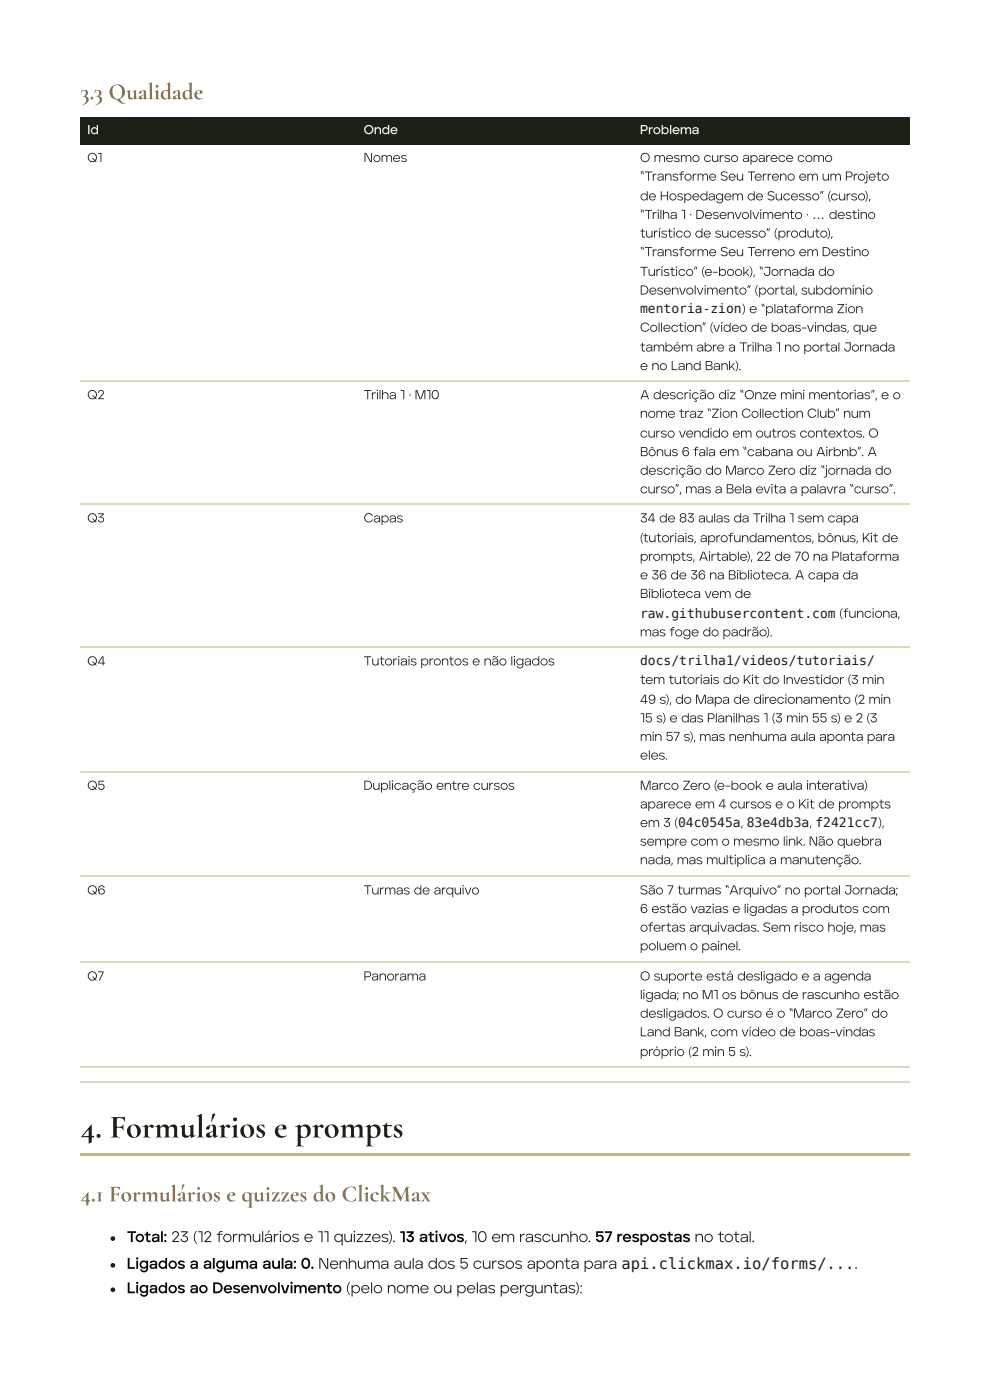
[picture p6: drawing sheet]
<svg xmlns="http://www.w3.org/2000/svg" width="210mm" height="297mm" viewBox="0 0 210 297" stroke-linecap="round" stroke-linejoin="round" font-family="sans-serif">
<defs><g id="words">
<text font-size="6.9" fill="#1b2117" x="17.1" y="241.6">4. Formulários e prompts</text>
<g font-size="4.9" fill="#8b714e">
<text x="17.1" y="21.1">3.3 Qualidade</text>
<text x="17.1" y="255.2">4.1 Formulários e quizzes do ClickMax</text>
</g>
<g font-size="3.3" fill="#040605">
<text x="26.9" y="263.8">Total: 23 (12 formulários e 11 quizzes). 13 ativos, 10 em rascunho. 57 respostas no total.</text>
<text x="26.9" y="269.5">Ligados a alguma aula: 0. Nenhuma aula dos 5 cursos aponta para api.clickmax.io/forms/....</text>
<text x="26.9" y="274.7">Ligados ao Desenvolvimento (pelo nome ou pelas perguntas):</text>
</g>
<g font-size="2.8" fill="#fef5f0">
<text x="18.5" y="28.5">Id</text>
<text x="77.2" y="28.5">Onde</text>
<text x="135.9" y="28.5">Problema</text>
</g>
<g font-size="2.8" fill="#1b2117">
<text x="18.5" y="34.4">Q1</text>
<text x="77.2" y="34.4">Nomes</text>
<text x="135.9" y="34.4">O mesmo curso aparece como</text>
<text x="135.9" y="38.4">“Transforme Seu Terreno em um Projeto</text>
<text x="135.9" y="42.6">de Hospedagem de Sucesso” (curso),</text>
<text x="135.9" y="46.5">“Trilha 1 · Desenvolvimento · … destino</text>
<text x="135.9" y="50.5">turístico de sucesso” (produto),</text>
<text x="135.9" y="54.4">“Transforme Seu Terreno em Destino</text>
<text x="135.9" y="58.6">Turístico” (e-book), “Jornada do</text>
<text x="135.9" y="62.6">Desenvolvimento” (portal, subdomínio</text>
<text x="135.9" y="66.5">mentoria-zion) e “plataforma Zion</text>
<text x="135.9" y="70.5">Collection” (vídeo de boas-vindas, que</text>
<text x="135.9" y="74.7">também abre a Trilha 1 no portal Jornada</text>
<text x="135.9" y="78.6">e no Land Bank).</text>
<text x="18.5" y="84.8">Q2</text>
<text x="77.2" y="84.8">Trilha 1 · M10</text>
<text x="135.9" y="84.8">A descrição diz “Onze mini mentorias”, e o</text>
<text x="135.9" y="88.7">nome traz “Zion Collection Club” num</text>
<text x="135.9" y="92.9">curso vendido em outros contextos. O</text>
<text x="135.9" y="96.9">Bônus 6 fala em “cabana ou Airbnb”. A</text>
<text x="135.9" y="100.8">descrição do Marco Zero diz “jornada do</text>
<text x="135.9" y="104.8">curso”, mas a Bela evita a palavra “curso”.</text>
<text x="18.5" y="111">Q3</text>
<text x="77.2" y="111">Capas</text>
<text x="135.9" y="111">34 de 83 aulas da Trilha 1 sem capa</text>
<text x="135.9" y="115.2">(tutoriais, aprofundamentos, bônus, Kit de</text>
<text x="135.9" y="119.1">prompts, Airtable), 22 de 70 na Plataforma</text>
<text x="135.9" y="123.1">e 36 de 36 na Biblioteca. A capa da</text>
<text x="135.9" y="127">Biblioteca vem de</text>
<text x="135.9" y="131.2">raw.githubusercontent.com (funciona,</text>
<text x="135.9" y="135.2">mas foge do padrão).</text>
<text x="18.5" y="141.3">Q4</text>
<text x="77.2" y="141.3">Tutoriais prontos e não ligados</text>
<text x="135.9" y="141.3">docs/trilha1/videos/tutoriais/</text>
<text x="135.9" y="145.3">tem tutoriais do Kit do Investidor (3 min</text>
<text x="135.9" y="149.5">49 s), do Mapa de direcionamento (2 min</text>
<text x="135.9" y="153.4">15 s) e das Planilhas 1 (3 min 55 s) e 2 (3</text>
<text x="135.9" y="157.4">min 57 s), mas nenhuma aula aponta para</text>
<text x="135.9" y="161.3">eles.</text>
<text x="18.5" y="167.8">Q5</text>
<text x="77.2" y="167.8">Duplicação entre cursos</text>
<text x="135.9" y="167.8">Marco Zero (e-book e aula interativa)</text>
<text x="135.9" y="171.7">aparece em 4 cursos e o Kit de prompts</text>
<text x="135.9" y="175.7">em 3 (04c0545a, 83e4db3a, f2421cc7),</text>
<text x="135.9" y="179.6">sempre com o mesmo link. Não quebra</text>
<text x="135.9" y="183.6">nada, mas multiplica a manutenção.</text>
<text x="18.5" y="190">Q6</text>
<text x="77.2" y="190">Turmas de arquivo</text>
<text x="135.9" y="190">São 7 turmas “Arquivo” no portal Jornada;</text>
<text x="135.9" y="193.9">6 estão vazias e ligadas a produtos com</text>
<text x="135.9" y="197.9">ofertas arquivadas. Sem risco hoje, mas</text>
<text x="135.9" y="201.8">poluem o painel.</text>
<text x="18.5" y="208.3">Q7</text>
<text x="77.2" y="208.3">Panorama</text>
<text x="135.9" y="208.3">O suporte está desligado e a agenda</text>
<text x="135.9" y="212.2">ligada; no M1 os bônus de rascunho estão</text>
<text x="135.9" y="216.2">desligados. O curso é o “Marco Zero” do</text>
<text x="135.9" y="220.1">Land Bank, com vídeo de boas-vindas</text>
<text x="135.9" y="224.3">próprio (2 min 5 s).</text>
</g>
</g></defs>
<g fill="#1b2117">
<path d="M17.1 24.8h58.7v5.9h-58.7z"/>
<path d="M75.8 24.8h58.5v5.9h-58.5z"/>
<path d="M134.3 24.8h58.8v5.9h-58.8z"/>
</g>
<path d="M17.1 81h176M17.1 107.1h176M17.1 137.5h176M17.1 163.9h176M17.1 186.2h176M17.1 204.4h176M17.1 226.6h176M17.1 229.9h176" fill="none" stroke="#ded6bf" stroke-width=".25"/>
<path d="M17.1 245h176v.5h-176z" fill="#c9b37e"/>
<g fill="#1b2117">
<circle cx="24" cy="263.1" r=".49"/>
<circle cx="24" cy="268.7" r=".49"/>
<circle cx="24" cy="273.9" r=".49"/>
</g>
<use href="#words"/>
</svg>
